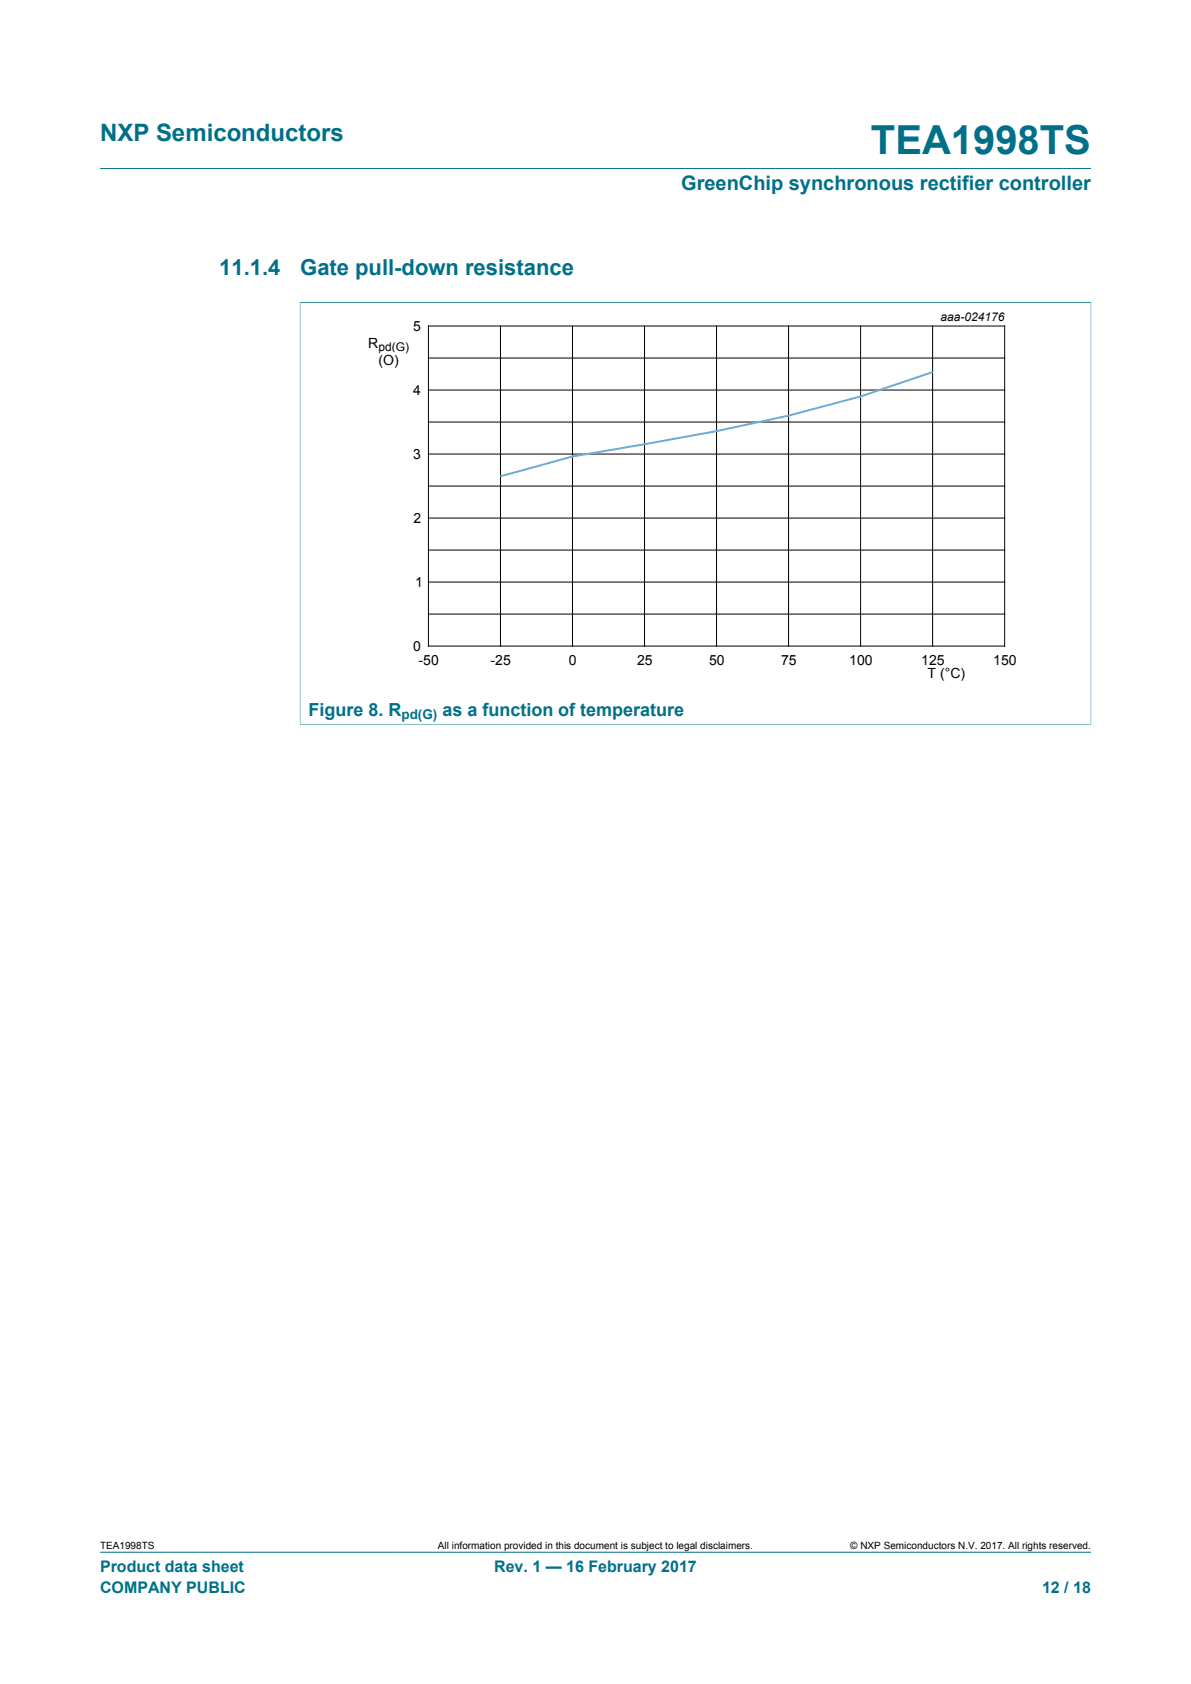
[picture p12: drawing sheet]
<svg xmlns="http://www.w3.org/2000/svg" width="210mm" height="297mm" viewBox="0 0 210 297" stroke-linecap="round" stroke-linejoin="round" font-family="sans-serif">
<defs><g id="words">
<text font-size="7.1" fill="#007088" x="153.6" y="27.2">TEA1998TS</text>
<text font-size="4.2" fill="#007088" x="17.6" y="24.8">NXP Semiconductors</text>
<g font-size="3.9" fill="#007088">
<text x="38.7" y="48.5">11.1.4</text>
<text x="52.9" y="48.5">Gate pull-down resistance</text>
</g>
<text font-size="3.5" fill="#007088" x="120.1" y="33.5">GreenChip synchronous rectifier controller</text>
<g font-size="3.2" fill="#007088">
<text x="54.4" y="126.2">Figure 8. R</text>
<text x="78" y="126.2">as a function of temperature</text>
</g>
<g font-size="2.8" fill="#007088">
<text x="17.6" y="277.3">Product data sheet</text>
<text x="17.6" y="281">COMPANY PUBLIC</text>
<text x="87.1" y="277.3">Rev. 1 — 16 February 2017</text>
<text x="183.7" y="281">12 / 18</text>
</g>
<g font-size="2.5">
<text x="72.9" y="58.4">5</text>
<text x="64.9" y="61.4">R</text>
<text x="66.7" y="64.3">(O)</text>
<text x="72.9" y="69.7">4</text>
<text x="72.9" y="81">3</text>
<text x="72.9" y="92.2">2</text>
<text x="73.2" y="103.5">1</text>
<text x="72.9" y="114.8">0</text>
<text x="73.8" y="117.3">-50</text>
<text x="86.5" y="117.3">-25</text>
<text x="100.3" y="117.3">0</text>
<text x="112.3" y="117.3">25</text>
<text x="125" y="117.3">50</text>
<text x="137.7" y="117.3">75</text>
<text x="149.7" y="117.3">100</text>
<text x="162.4" y="117.3">125</text>
<text x="163.6" y="119.6">T (°C)</text>
<text x="175.1" y="117.3">150</text>
</g>
<text font-size="2.4" fill="#007088" x="70.8" y="126.8">pd(G)</text>
<g font-size="2.1">
<text x="165.8" y="56.7">aaa-024176</text>
<text x="66.7" y="61.9">pd(G)</text>
</g>
<g font-size="1.8">
<text x="17.6" y="273.1">TEA1998TS</text>
<text x="77.2" y="273.1">All information provided in this document is subject to legal disclaimers.</text>
<text x="149.9" y="273.1">© NXP Semiconductors N.V. 2017. All rights reserved.</text>
</g>
</g></defs>
<path d="M17.6 29.7h174.8M52.8 53.3h139.6M52.9 53.3v74.5M192.4 53.3v74.5M52.8 127.7h139.6M17.6 273.8h174.8" fill="none" stroke="#007088" stroke-width=".18"/>
<g fill="none" stroke="#000" stroke-width=".18">
<path d="M75.5 57.5h101.6v56.4h-101.6zM88.2 57.5v56.4M100.9 57.5v56.4M113.6 57.5v56.4M126.3 57.5v56.4M139 57.5v56.4M151.7 57.5v56.4M164.4 57.5v56.4M75.5 74.4h101.6M75.5 68.8h101.6M75.5 63.1h101.6M75.5 97h101.6"/>
<path d="M75.5 91.4h101.6M75.5 85.7h101.6M75.5 80.1h101.6M75.5 108.3h101.6M75.5 102.7h101.6"/>
</g>
<path d="M164.4 65.6l-12.7 4.3-12.7 3.4-12.7 2.7-25.4 4.5-12.7 3.5" fill="none" stroke="#6dacde" stroke-width=".35"/>
<use href="#words"/>
</svg>
